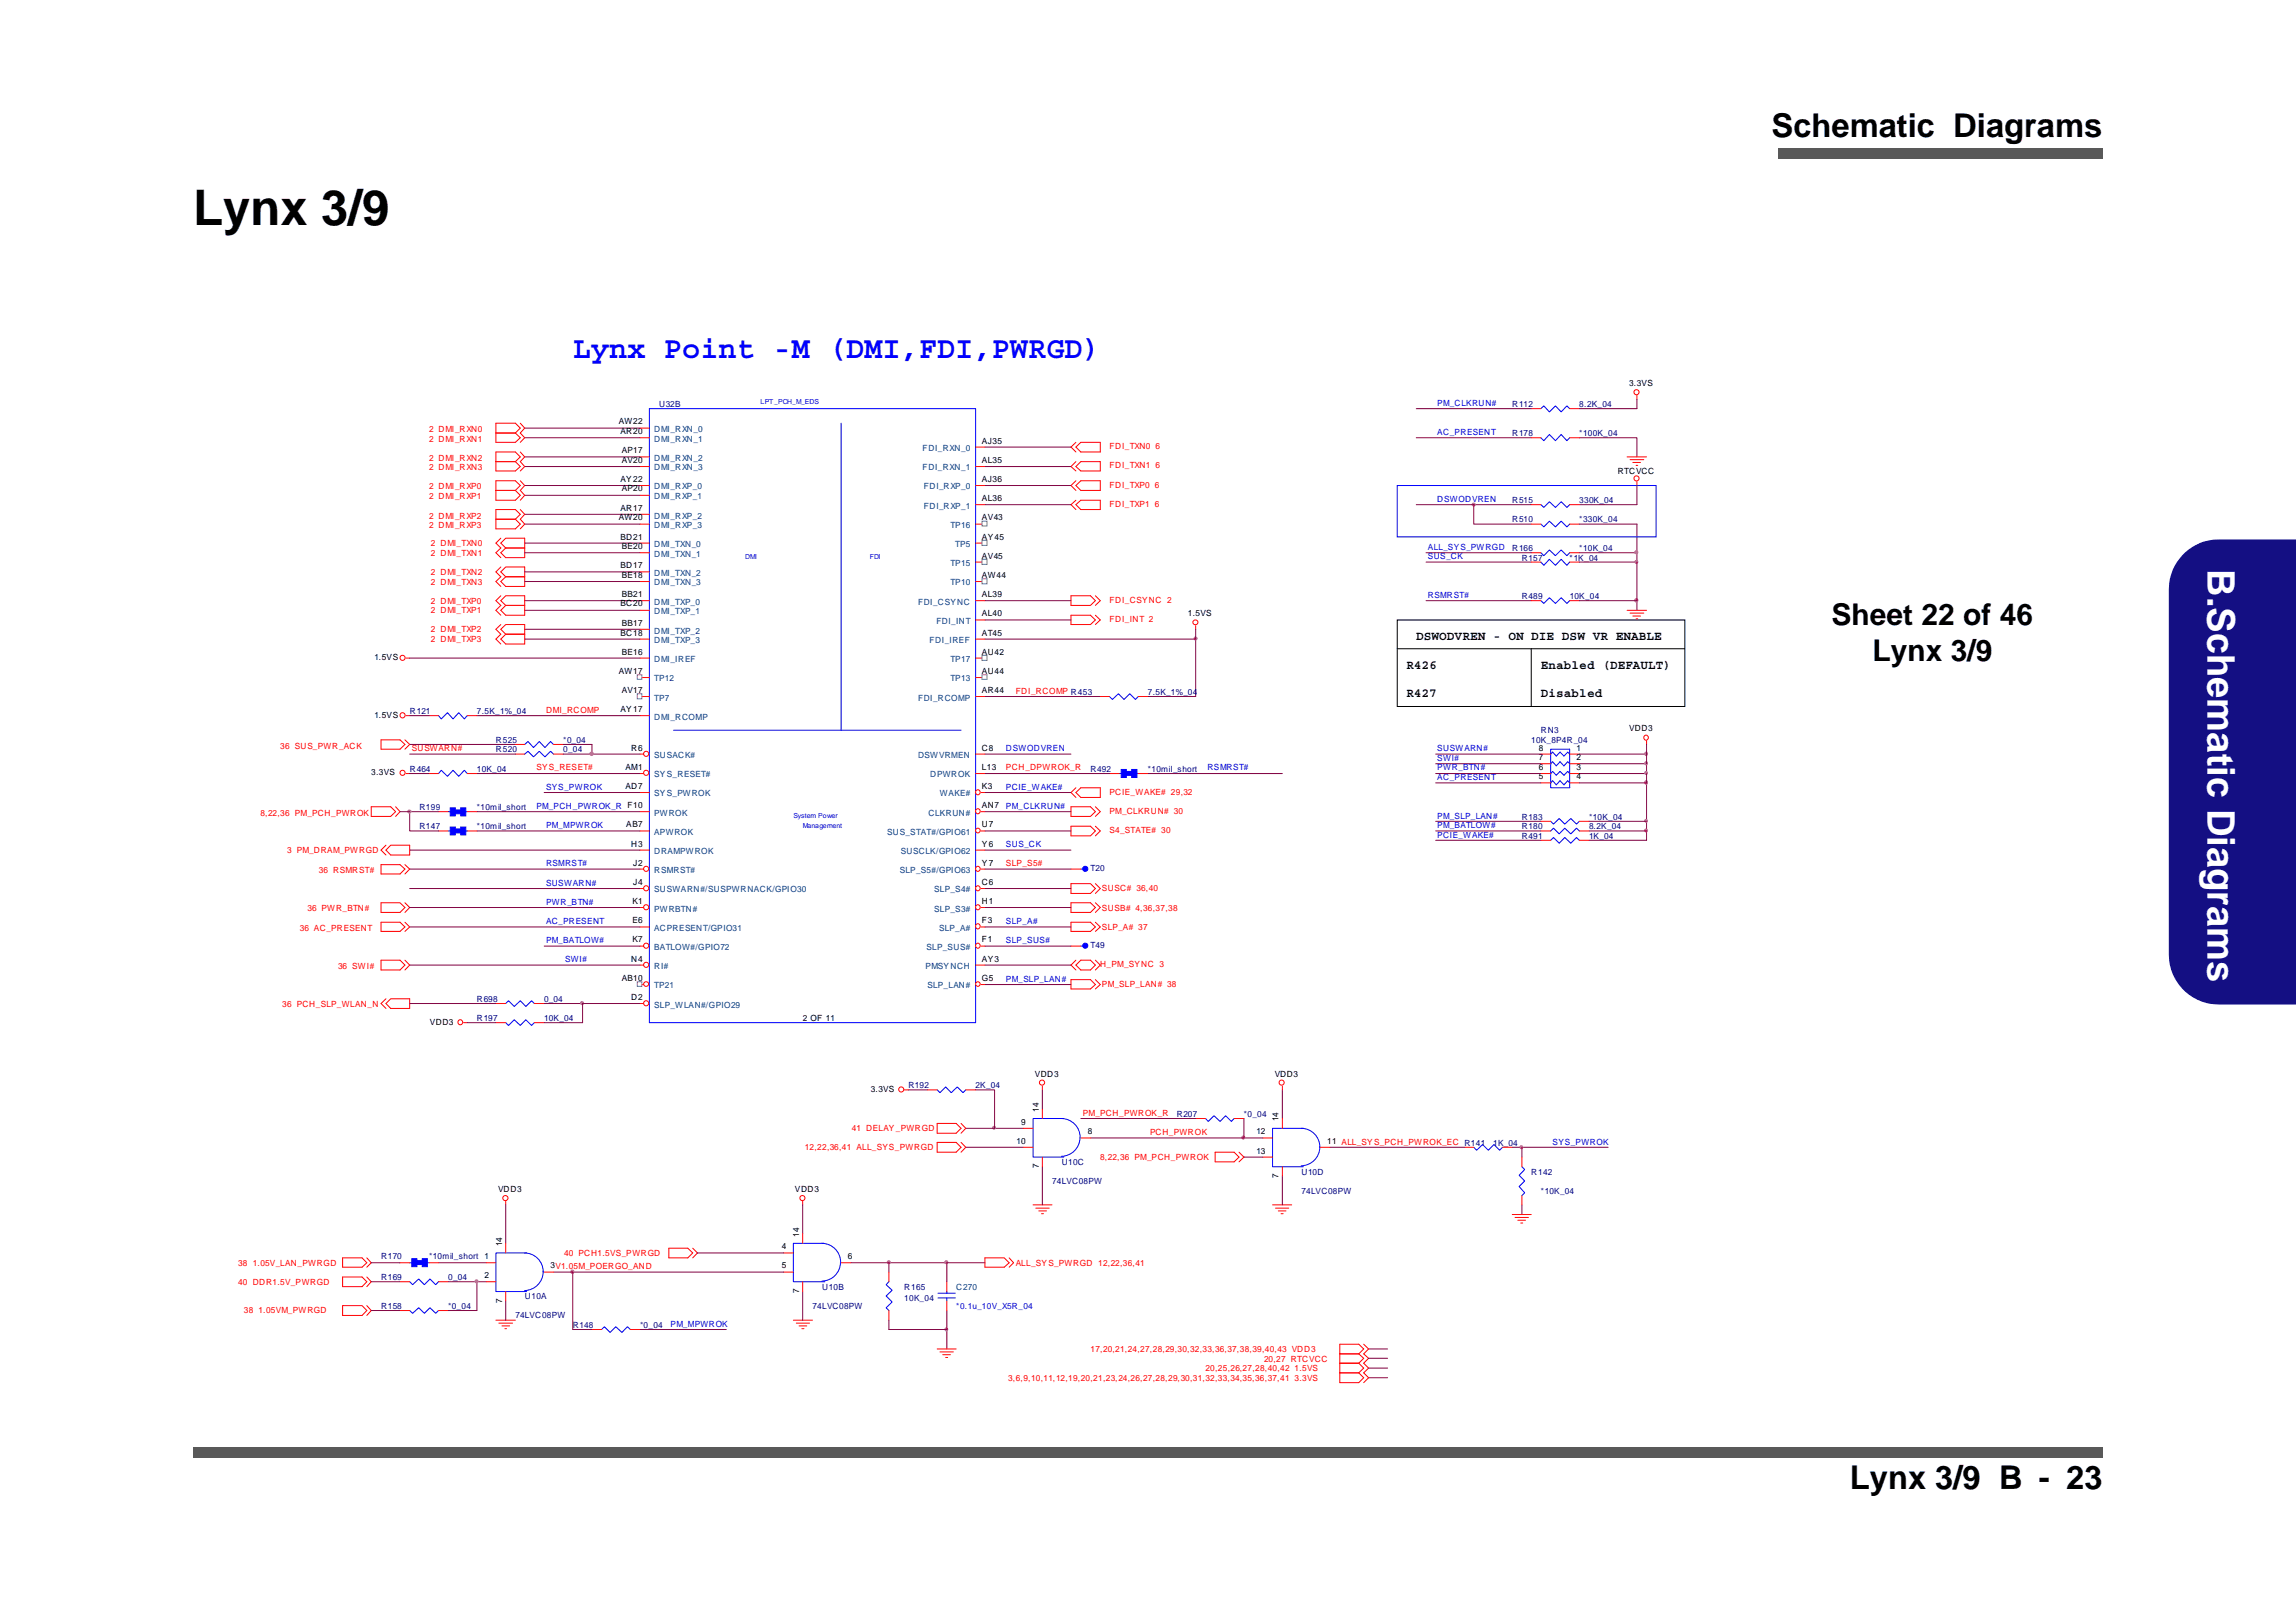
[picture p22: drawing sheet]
<svg xmlns="http://www.w3.org/2000/svg" width="297mm" height="210mm" viewBox="0 0 297 210" stroke-linecap="round" stroke-linejoin="round" font-family="sans-serif">
<defs><g id="words">
<text font-size="6.3" x="25" y="29.1">Lynx 3/9</text>
<text font-size="4.9" fill="#fff" x="285.6" y="73.6" transform="rotate(90 285.6 73.6)">B.Schematic Diagrams</text>
<g font-size="4.2">
<text x="229.2" y="17.7">Schematic Diagrams</text>
<text x="239.3" y="192.7">Lynx 3/9 B - 23</text>
</g>
<text font-size="4" fill="#00f" x="74.1" y="46.3">Lynx Point -M (DMI,FDI,PWRGD)</text>
<g font-size="3.9">
<text x="237" y="80.9">Sheet 22 of 46</text>
<text x="242.3" y="85.5">Lynx 3/9</text>
</g>
<g font-size="1.6">
<text x="183.2" y="82.8">DSWODVREN - ON DIE DSW VR ENABLE</text>
<text x="182" y="86.5">R426</text>
<text x="199.3" y="86.5">Enabled (DEFAULT)</text>
<text x="182" y="90.2">R427</text>
<text x="199.3" y="90.2">Disabled</text>
</g>
<g font-size="1.1" fill="#000080">
<text x="85.3" y="52.7">U32B</text>
<text x="195.6" y="52.7">R112</text>
<text x="204.3" y="52.7">8.2K_04</text>
<text x="195.6" y="56.4">R178</text>
<text x="204.3" y="56.4">*100K_04</text>
<text x="195.6" y="65.1">R515</text>
<text x="204.3" y="65.1">330K_04</text>
<text x="195.6" y="71.3">R166</text>
<text x="195.6" y="67.6">R510</text>
<text x="204.3" y="71.3">*10K_04</text>
<text x="204.3" y="67.6">*330K_04</text>
<text x="196.9" y="72.5">R157</text>
<text x="196.9" y="77.5">R489</text>
<text x="203.1" y="72.5">*1K_04</text>
<text x="203.1" y="77.5">10K_04</text>
<text x="148.5" y="89.9">7.5K_1%_04</text>
<text x="53" y="92.4">R121</text>
<text x="61.7" y="92.4">7.5K_1%_04</text>
<text x="199.3" y="94.9">RN3</text>
<text x="53" y="99.9">R464</text>
<text x="61.7" y="99.9">10K_04</text>
<text x="64.2" y="97.4">R520</text>
<text x="64.2" y="96.1">R525</text>
<text x="72.9" y="97.4">0_04</text>
<text x="72.9" y="96.1">*0_04</text>
<text x="141.1" y="99.9">R492</text>
<text x="148.5" y="99.9">*10mil_short</text>
<text x="198.1" y="96.1">10K_8P4R_04</text>
<text x="54.3" y="104.8">R199</text>
<text x="54.3" y="107.3">R147</text>
<text x="61.7" y="104.8">*10mil_short</text>
<text x="61.7" y="107.3">*10mil_short</text>
<text x="196.9" y="107.3">R180</text>
<text x="196.9" y="106.1">R183</text>
<text x="205.6" y="107.3">8.2K_04</text>
<text x="205.6" y="106.1">*10K_04</text>
<text x="141.1" y="112.8">T20</text>
<text x="196.9" y="108.6">R491</text>
<text x="205.6" y="108.6">1K_04</text>
<text x="141.1" y="122.7">T49</text>
<text x="61.7" y="129.6">R698</text>
<text x="70.4" y="129.6">0_04</text>
<text x="61.7" y="132.2">R197</text>
<text x="70.4" y="132.2">10K_04</text>
<text x="117.5" y="140.8">R192</text>
<text x="126.2" y="140.8">2K_04</text>
<text x="152.2" y="144.6">R207</text>
<text x="160.9" y="144.6">*0_04</text>
<text x="193.2" y="148.3">1K_04</text>
<text x="136.1" y="153.2">74LVC08PW</text>
<text x="137.4" y="150.8">U10C</text>
<text x="168.4" y="152">U10D</text>
<text x="168.4" y="154.5">74LVC08PW</text>
<text x="198.1" y="152">R142</text>
<text x="199.3" y="154.5">*10K_04</text>
<text x="49.3" y="165.6">R169</text>
<text x="49.3" y="162.9">R170</text>
<text x="55.5" y="162.9">*10mil_short</text>
<text x="58" y="165.6">0_04</text>
<text x="106.4" y="166.9">U10B</text>
<text x="117" y="166.9">R165</text>
<text x="49.3" y="169.4">R158</text>
<text x="58" y="169.4">*0_04</text>
<text x="66.7" y="170.6">74LVC08PW</text>
<text x="67.9" y="168.2">U10A</text>
<text x="74.1" y="171.9">R148</text>
<text x="82.8" y="171.9">*0_04</text>
<text x="105.1" y="169.4">74LVC08PW</text>
<text x="117" y="168.4">10K_04</text>
</g>
<g font-size="1.1" fill="#00f">
<text x="185.9" y="52.5">PM_CLKRUN#</text>
<text x="185.9" y="56.2">AC_PRESENT</text>
<text x="185.9" y="64.9">DSWODVREN</text>
<text x="184.7" y="71.2">ALL_SYS_PWRGD</text>
<text x="184.7" y="72.4">SUS_CK</text>
<text x="184.7" y="77.4">RSMRST#</text>
<text x="130.1" y="97.2">DSWODVREN</text>
<text x="156.2" y="99.7">RSMRST#</text>
<text x="185.9" y="98.5">SWI#</text>
<text x="185.9" y="97.2">SUSWARN#</text>
<text x="185.9" y="101">AC_PRESENT</text>
<text x="185.9" y="99.7">PWR_BTN#</text>
<text x="69.4" y="104.7">PM_PCH_PWROK_R F10</text>
<text x="70.7" y="102.2">SYS_PWROK</text>
<text x="70.7" y="107.2">PM_MPWROK</text>
<text x="130.1" y="102.2">PCIE_WAKE#</text>
<text x="130.1" y="104.7">PM_CLKRUN#</text>
<text x="185.9" y="107.2">PM_BATLOW#</text>
<text x="185.9" y="105.9">PM_SLP_LAN#</text>
<text x="70.7" y="112.1">RSMRST#</text>
<text x="130.1" y="109.7">SUS_CK</text>
<text x="185.9" y="108.4">PCIE_WAKE#</text>
<text x="70.7" y="117.1">PWR_BTN#</text>
<text x="70.7" y="119.6">AC_PRESENT</text>
<text x="70.7" y="114.6">SUSWARN#</text>
<text x="130.1" y="119.6">SLP_A#</text>
<text x="70.7" y="122.1">PM_BATLOW#</text>
<text x="73.1" y="124.6">SWI#</text>
<text x="130.1" y="122.1">SLP_SUS#</text>
<text x="130.1" y="127.1">PM_SLP_LAN#</text>
<text x="200.9" y="148.1">SYS_PWROK</text>
<text x="86.7" y="171.7">PM_MPWROK</text>
<text x="123.7" y="169.4">*0.1u_10V_X5R_04</text>
</g>
<g font-size="1.1">
<text x="210.8" y="50">3.3VS</text>
<text x="80.1" y="54.9">AW22</text>
<text x="80.3" y="56.1">AR20</text>
<text x="80.5" y="58.6">AP17</text>
<text x="80.5" y="59.9">AV20</text>
<text x="127" y="59.9">AL35</text>
<text x="127" y="57.4">AJ35</text>
<text x="80.3" y="62.4">AY22</text>
<text x="80.5" y="63.6">AP20</text>
<text x="127" y="64.8">AL36</text>
<text x="127" y="62.4">AJ36</text>
<text x="209.3" y="61.4">RTCVCC</text>
<text x="80.1" y="67.3">AW20</text>
<text x="80.3" y="66.1">AR17</text>
<text x="80.3" y="69.8">BD21</text>
<text x="80.5" y="71">BE20</text>
<text x="127" y="69.8">AY45</text>
<text x="127" y="67.3">AV43</text>
<text x="80.3" y="73.5">BD17</text>
<text x="80.5" y="77.3">BB21</text>
<text x="80.5" y="74.7">BE18</text>
<text x="127" y="74.7">AW44</text>
<text x="127" y="72.3">AV45</text>
<text x="127" y="77.3">AL39</text>
<text x="80.3" y="82.3">BC18</text>
<text x="80.3" y="78.5">BC20</text>
<text x="80.5" y="81">BB17</text>
<text x="127" y="79.7">AL40</text>
<text x="127" y="82.3">AT45</text>
<text x="153.7" y="79.7">1.5VS</text>
<text x="48.5" y="85.5">1.5VS</text>
<text x="80.1" y="87.2">AW17</text>
<text x="80.5" y="89.7">AV17</text>
<text x="80.5" y="84.7">BE16</text>
<text x="127" y="84.7">AU42</text>
<text x="127" y="87.2">AU44</text>
<text x="127" y="89.7">AR44</text>
<text x="48.5" y="92.9">1.5VS</text>
<text x="80.3" y="92.1">AY17</text>
<text x="210.8" y="94.6">VDD3</text>
<text x="48" y="100.3">3.3VS</text>
<text x="80.9" y="99.6">AM1</text>
<text x="81.7" y="97.1">R6</text>
<text x="127" y="97.1">C8</text>
<text x="127" y="99.6">L13</text>
<text x="199.1" y="100.8">5</text>
<text x="199.1" y="99.6">6</text>
<text x="199.1" y="98.3">7</text>
<text x="199.1" y="97.1">8</text>
<text x="204" y="97.1">1</text>
<text x="204" y="98.3">2</text>
<text x="204" y="99.6">3</text>
<text x="204" y="100.8">4</text>
<text x="80.9" y="102.1">AD7</text>
<text x="81" y="107">AB7</text>
<text x="127" y="107">U7</text>
<text x="127" y="104.6">AN7</text>
<text x="127" y="102.1">K3</text>
<text x="81.7" y="109.5">H3</text>
<text x="81.9" y="112">J2</text>
<text x="127" y="112">Y7</text>
<text x="127" y="109.5">Y6</text>
<text x="81.8" y="119.5">E6</text>
<text x="81.8" y="117">K1</text>
<text x="81.9" y="114.5">J4</text>
<text x="127" y="119.5">F3</text>
<text x="127" y="117">H1</text>
<text x="127" y="114.5">C6</text>
<text x="81.7" y="124.4">N4</text>
<text x="81.8" y="121.9">K7</text>
<text x="127" y="124.4">AY3</text>
<text x="127" y="121.9">F1</text>
<text x="80.5" y="126.9">AB10</text>
<text x="81.7" y="129.4">D2</text>
<text x="127" y="126.9">G5</text>
<text x="55.6" y="132.6">VDD3</text>
<text x="103.8" y="132.2">2 OF 11</text>
<text x="112.6" y="141.3">3.3VS</text>
<text x="133.9" y="139.3">VDD3</text>
<text x="134.4" y="143.9" transform="rotate(-90 134.4 143.9)">14</text>
<text x="164.9" y="139.3">VDD3</text>
<text x="131.5" y="148">10</text>
<text x="132.1" y="145.6">9</text>
<text x="140.7" y="146.8">8</text>
<text x="162.5" y="146.8">12</text>
<text x="162.5" y="149.3">13</text>
<text x="165.4" y="145.1" transform="rotate(-90 165.4 145.1)">14</text>
<text x="171.7" y="148">11 ALL_SYS_PCH_PWROK_EC R141</text>
<text x="64.4" y="154.2">VDD3</text>
<text x="102.8" y="154.2">VDD3</text>
<text x="134.4" y="151.2" transform="rotate(-90 134.4 151.2)">7</text>
<text x="165.4" y="152.5" transform="rotate(-90 165.4 152.5)">7</text>
<text x="65" y="161.3" transform="rotate(-90 65 161.3)">14</text>
<text x="101.1" y="161.7">4</text>
<text x="103.4" y="160" transform="rotate(-90 103.4 160)">14</text>
<text x="62.7" y="162.9">1</text>
<text x="62.7" y="165.4">2</text>
<text x="71.2" y="164.2">3V1.05M_POERGO_AND</text>
<text x="101.1" y="164.2">5</text>
<text x="103.4" y="167.4" transform="rotate(-90 103.4 167.4)">7</text>
<text x="109.7" y="162.9">6</text>
<text x="65" y="168.6" transform="rotate(-90 65 168.6)">7</text>
</g>
<g font-size="1.1" fill="#f00">
<text x="55.5" y="57.2">2 DMI_RXN1</text>
<text x="55.5" y="55.9">2 DMI_RXN0</text>
<text x="55.5" y="59.6">2 DMI_RXN2</text>
<text x="143.5" y="58.2">FDI_TXN0 6</text>
<text x="55.5" y="64.6">2 DMI_RXP1</text>
<text x="55.5" y="63.3">2 DMI_RXP0</text>
<text x="55.5" y="60.9">2 DMI_RXN3</text>
<text x="143.5" y="63.1">FDI_TXP0 6</text>
<text x="143.5" y="65.6">FDI_TXP1 6</text>
<text x="143.5" y="60.6">FDI_TXN1 6</text>
<text x="55.5" y="68.3">2 DMI_RXP3</text>
<text x="55.5" y="67.1">2 DMI_RXP2</text>
<text x="55.7" y="71.9">2 DMI_TXN1</text>
<text x="55.7" y="70.7">2 DMI_TXN0</text>
<text x="55.7" y="75.7">2 DMI_TXN3</text>
<text x="55.7" y="74.4">2 DMI_TXN2</text>
<text x="55.7" y="79.4">2 DMI_TXP1</text>
<text x="55.7" y="78.1">2 DMI_TXP0</text>
<text x="55.7" y="83.1">2 DMI_TXP3</text>
<text x="55.7" y="81.8">2 DMI_TXP2</text>
<text x="143.5" y="80.5">FDI_INT 2</text>
<text x="143.5" y="78">FDI_CSYNC 2</text>
<text x="131.4" y="89.8">FDI_RCOMP R453</text>
<text x="70.7" y="92.3">DMI_RCOMP</text>
<text x="36.3" y="96.9">36 SUS_PWR_ACK</text>
<text x="53.3" y="97.2">SUSWARN#</text>
<text x="69.4" y="99.7">SYS_RESET#</text>
<text x="130.1" y="99.7">PCH_DPWROK_R</text>
<text x="33.7" y="105.6">8,22,36 PM_PCH_PWROK</text>
<text x="143.5" y="105.3">PM_CLKRUN# 30</text>
<text x="143.5" y="107.8">S4_STATE# 30</text>
<text x="143.5" y="102.9">PCIE_WAKE# 29,32</text>
<text x="37.1" y="110.4">3 PM_DRAM_PWRGD</text>
<text x="41.2" y="113">36 RSMRST#</text>
<text x="130.1" y="112.1">SLP_S5#</text>
<text x="39.8" y="117.8">36 PWR_BTN#</text>
<text x="142.5" y="115.4">SUSC# 36,40</text>
<text x="142.5" y="117.8">SUSB# 4,36,37,38</text>
<text x="38.8" y="120.5">36 AC_PRESENT</text>
<text x="43.8" y="125.4">36 SWI#</text>
<text x="142.3" y="125.2">H_PM_SYNC 3</text>
<text x="142.5" y="120.4">SLP_A# 37</text>
<text x="36.5" y="130.3">36 PCH_SLP_WLAN_N</text>
<text x="142.5" y="127.8">PM_SLP_LAN# 38</text>
<text x="104.1" y="148.9">12,22,36,41 ALL_SYS_PWRGD</text>
<text x="110.2" y="146.4">41 DELAY_PWRGD</text>
<text x="140.1" y="144.4">PM_PCH_PWROK_R</text>
<text x="148.8" y="146.9">PCH_PWROK</text>
<text x="142.3" y="150.1">8,22,36 PM_PCH_PWROK</text>
<text x="30.8" y="163.8">38</text>
<text x="30.8" y="166.3">40 DDR1.5V_PWRGD</text>
<text x="32.7" y="163.8">1.05V_LAN_PWRGD</text>
<text x="73" y="162.5">40 PCH1.5VS_PWRGD</text>
<text x="131.4" y="163.8">ALL_SYS_PWRGD 12,22,36,41</text>
<text x="31.5" y="170">38</text>
<text x="33.4" y="170">1.05VM_PWRGD</text>
<text x="130.4" y="178.7">3,6,9,10,11,12,19,20,21,23,24,26,27,28,29,30,31,32,33,34,35,36,37,41</text>
<text x="141.1" y="175">17,20,21,24,27,28,29,30,32,33,36,37,38,39,40,43 VDD3</text>
<text x="156" y="177.4">20,25,26,27,28,40,42</text>
<text x="163.5" y="176.2">20,27 RTCVCC</text>
<text x="167.5" y="178.7">3.3VS</text>
<text x="167.5" y="177.4">1.5VS</text>
</g>
<g font-size="1.1" fill="#004080">
<text x="84.6" y="59.6">DMI_RXN_2</text>
<text x="84.6" y="57.2">DMI_RXN_1</text>
<text x="84.6" y="55.9">DMI_RXN_0</text>
<text x="119.4" y="58.4">FDI_RXN_0</text>
<text x="84.6" y="64.6">DMI_RXP_1</text>
<text x="84.6" y="63.3">DMI_RXP_0</text>
<text x="84.6" y="60.9">DMI_RXN_3</text>
<text x="119.4" y="60.9">FDI_RXN_1</text>
<text x="119.5" y="65.9">FDI_RXP_1</text>
<text x="119.5" y="63.3">FDI_RXP_0</text>
<text x="84.6" y="67.1">DMI_RXP_2</text>
<text x="84.6" y="68.3">DMI_RXP_3</text>
<text x="84.6" y="70.8">DMI_TXN_0</text>
<text x="123" y="68.3">TP16</text>
<text x="123.6" y="70.8">TP5</text>
<text x="84.6" y="72">DMI_TXN_1</text>
<text x="84.6" y="75.7">DMI_TXN_3</text>
<text x="84.6" y="74.6">DMI_TXN_2</text>
<text x="123" y="75.7">TP10</text>
<text x="123" y="73.3">TP15</text>
<text x="84.6" y="82">DMI_TXP_2</text>
<text x="84.6" y="78.3">DMI_TXP_0</text>
<text x="84.6" y="83.2">DMI_TXP_3</text>
<text x="84.6" y="79.5">DMI_TXP_1</text>
<text x="118.8" y="78.3">FDI_CSYNC</text>
<text x="120.2" y="83.2">FDI_IREF</text>
<text x="121.1" y="80.7">FDI_INT</text>
<text x="84.6" y="88.2">TP12</text>
<text x="84.6" y="85.7">DMI_IREF</text>
<text x="123" y="85.7">TP17</text>
<text x="123" y="88.2">TP13</text>
<text x="84.6" y="90.7">TP7</text>
<text x="84.6" y="93.2">DMI_RCOMP</text>
<text x="118.8" y="90.7">FDI_RCOMP</text>
<text x="84.6" y="100.6">SYS_RESET#</text>
<text x="84.6" y="98.1">SUSACK#</text>
<text x="118.8" y="98.1">DSWVRMEN</text>
<text x="120.4" y="100.6">DPWROK</text>
<text x="84.6" y="105.6">PWROK</text>
<text x="84.6" y="103">SYS_PWROK</text>
<text x="120.1" y="105.6">CLKRUN#</text>
<text x="121.6" y="103">WAKE#</text>
<text x="84.6" y="110.6">DRAMPWROK</text>
<text x="84.6" y="108">APWROK</text>
<text x="84.6" y="113">RSMRST#</text>
<text x="114.8" y="108">SUS_STAT#/GPIO61</text>
<text x="116.4" y="113">SLP_S5#/GPIO63</text>
<text x="116.5" y="110.6">SUSCLK/GPIO62</text>
<text x="84.6" y="115.5">SUSWARN#/SUSPWRNACK/GPIO30</text>
<text x="84.6" y="118">PWRBTN#</text>
<text x="120.9" y="118">SLP_S3#</text>
<text x="120.9" y="115.5">SLP_S4#</text>
<text x="84.6" y="120.5">ACPRESENT/GPIO31</text>
<text x="84.6" y="125.4">RI#</text>
<text x="84.6" y="122.9">BATLOW#/GPIO72</text>
<text x="119.7" y="125.4">PMSYNCH</text>
<text x="119.9" y="122.9">SLP_SUS#</text>
<text x="121.5" y="120.5">SLP_A#</text>
<text x="84.6" y="127.9">TP21</text>
<text x="84.6" y="130.4">SLP_WLAN#/GPIO29</text>
<text x="120" y="127.9">SLP_LAN#</text>
<text x="123.7" y="166.9">C270</text>
</g>
<g font-size=".9" fill="#00f">
<text x="98.4" y="52.2">LPT_PCH_M_EDS</text>
<text x="96.4" y="72.3">DMI</text>
<text x="112.5" y="72.3">FDI</text>
<text x="102.6" y="105.8">System Power</text>
<text x="103.8" y="107.1">Management</text>
</g>
</g></defs>
<g fill="#595959">
<path d="M230 19.2h42v1.4h-42z"/>
<path d="M25 187.2h247v1.4h-247z"/>
</g>
<path d="M282.3 72a6.2 6.2 0 0 1 4.7-2.1h10v60h-10a6.4 6.4 0 0 1-6.3-6.3v-47.3a6.4 6.4 0 0 1 1.6-4.3z" fill-rule="evenodd" fill="#140f83"/>
<g fill="#140f83">
<path d="M282.4 71.8a6.2 6.2 0 0 1 4.6-2h10v6.5v-6.3h-10h-.6l-1.2 .3-1.2 .4-1.4 1.1-1.1 1.5-.4 1.1-.2 .6-.1 1.3v47.3l.1 1.2 .3 1.2 .3 .5-.1 .1-.7-1.8-.1-1.2v-47.3a6.4 6.4 0 0 1 1.8-4.5z"/>
<path d="M297 76.3v53.7h-10a6.5 6.5 0 0 1-5.6-3.4l.1-.1 1.1 1.5 .9 .7 1.1 .6 1.2 .4 1.2 .1h10z"/>
</g>
<path d="M30.1 43h188.7v137.5h-188.7z" fill="#fff"/>
<g fill="none" stroke="#800040" stroke-width=".13">
<path d="M67.9 59.1h14.9M67.9 56.7h14.9M67.9 55.4h14.9M127.4 57.9h11.2M183.2 56.7h14.9M183.2 52.9h14.9M204.3 56.7h7.5v2.4M211.8 51.7v1.2h-7.5M67.9 79h14.9M67.9 77.7h14.9M67.9 60.4h14.9M67.9 67.8h14.9"/>
<path d="M67.9 66.6h14.9M67.9 64.1h14.9M67.9 62.8h14.9M67.9 75.3h14.9M67.9 74h14.9M67.9 71.5h14.9M67.9 70.3h14.9M127.4 60.4h11.2M183.2 65.3h7.5M184.5 72.7h13.6M184.5 71.5h13.6M184.5 77.7h13.6"/>
<path d="M190.7 65.3h7.4M190.7 65.3v2.5h7.4M204.3 72.7h7.5M204.3 67.8h7.5v3.7M204.3 71.5h7.5M204.3 77.7h7.5M211.8 71.5v1.2M211.8 77.7v1.3M211.8 62.8v2.5h-7.5M211.8 72.7v5M53 85.2h29.8M53 97.6h13.7"/>
<path d="M53 96.3h13.7M61.7 92.6h21.1M67.9 82.7h14.9M67.9 81.4h14.9M72.9 96.3h3.7v1.3M72.9 97.6h3.7M76.6 97.6h6.2M127.4 97.6h11.2M127.4 90.1h14.9M154.7 82.7v7.4h-6.2M185.7 98.8h13.6M185.7 97.6h13.6"/>
<path d="M204.3 98.8h8.7v1.3h-8.7M204.3 97.6h8.7v1.2M51.8 105h1.2M53 110h29.8M53 112.5h29.8M53 117.4h29.8M53 120h29.8M53 115h29.8M53 105v2.5h3.7M53 105h3.7M53 100.1h2.5M61.7 107.5h21.1"/>
<path d="M61.7 105h21.1M61.7 100.1h21.1M70.4 102.6h12.4M127.4 112.5h11.2M127.4 107.5h11.2M127.4 120h11.2M127.4 102.6h11.2M127.4 110h11.2M127.4 105h11.2M127.4 115h11.2M127.4 117.4h11.2M127.4 100.1h16.1"/>
<path d="M148.5 100.1h17.4M185.7 108.7h13.6M185.7 107.5h13.6M185.7 106.3h13.6M185.7 101.3h13.6M185.7 100.1h13.6M205.6 107.5h7.4M205.6 106.3h7.4M213 101.3v5M213 107.5v1.2h-7.4M213 106.3v1.2M53 124.9h29.8"/>
<path d="M53 129.9h11.2M70.4 129.9h12.4M70.4 122.4h12.4M127.4 122.4h11.2M127.4 124.9h11.2M127.4 127.4h11.2M65.4 155.9v5M103.8 155.9v3.7M117.5 141h2.5M124.9 148.5h7.5M124.9 146h3.8M126.2 141h2.5v5"/>
<path d="M128.7 146h3.7M134.9 141v2.5M134.9 151v4.9M139.8 144.7h14.9M141.1 147.3h19.8M160.9 144.7v2.6M160.9 147.3h2.5M160.9 149.7h2.5M165.9 141v3.7M165.9 152.2v3.7M172.1 148.5h17.4M195.6 148.5h1.3"/>
<path d="M196.9 148.5h11.1M196.9 148.5v1.2M196.9 155.9v1.3M56.7 163.4h6.2M65.4 168.3v2.5M74.1 164.6h27.3M74.1 172.1h2.5M82.8 172.1h11.2M90.2 162.1h11.2M103.8 167.1v3.7M110.1 163.4h4.9M115 170.8v1.3h7.5"/>
<path d="M115 163.4v1.2M115 163.4h7.5v2.5M122.5 172.1v2.5M122.5 169.6v2.5M177.1 178.3h2.4M177.1 177h2.4M177.1 175.8h2.4"/>
</g>
<g fill="#f0f" stroke="#f0f" stroke-width=".13">
<path d="M212.8 101.1h.3v.3l-.1 .1-.2-.1z" fill-rule="evenodd"/>
<path d="M73.9 164.4h.3l.1 .2-.1 .1-.2 .1-.1-.1z" fill-rule="evenodd"/>
<path d="M122.3 171.9h.3v.3h-.2h-.1z" fill-rule="evenodd"/>
<path d="M122.3 163.2h.3v.3h-.2h-.1z" fill-rule="evenodd"/>
<path d="M128.5 145.8h.2v.3h-.1h-.1z" fill-rule="evenodd"/>
<path d="M196.7 148.3h.3v.3l-.2 .1-.1-.1z" fill-rule="evenodd"/>
<path d="M76.4 97.4h.3l.1 .1-.1 .2-.2 .1-.1-.1z" fill-rule="evenodd"/>
<path d="M212.8 98.6h.3v.3l-.1 .1-.2-.1z" fill-rule="evenodd"/>
<path d="M212.8 99.9h.3v.3h-.1h-.2z" fill-rule="evenodd"/>
<path d="M212.8 107.3h.3v.3l-.1 .1-.2-.1z" fill-rule="evenodd"/>
<path d="M212.8 97.4h.3v.3l-.1 .1-.2-.1z" fill-rule="evenodd"/>
<path d="M211.6 77.5h.2l.1 .2-.1 .2h-.1h-.1z" fill-rule="evenodd"/>
<path d="M52.8 104.9h.3l.1 .1-.1 .2h-.1h-.2z" fill-rule="evenodd"/>
<circle cx="154.7" cy="82.6" r=".2"/>
<circle cx="75.3" cy="129.8" r=".2"/>
<circle cx="115" cy="163.3" r=".2"/>
<circle cx="160.9" cy="147.2" r=".2"/>
<circle cx="211.7" cy="72.7" r=".2"/>
<circle cx="213" cy="106.2" r=".19"/>
<circle cx="190.7" cy="65.3" r=".2"/>
<circle cx="211.7" cy="71.5" r=".2"/>
</g>
<g fill="none" stroke="#00f" stroke-width=".13">
<path d="M84 52.9h42.2v79.4h-42.2zM108.8 54.8v39.7M199.3 52.9l.4-.4 .7 .8 .8-.8 .8 .8 .7-.8 .4 .4M199.3 56.7l.4 .3 .7-.8 .8 .8 .8-.8 .7 .8 .4-.3M180.8 62.8h33.4v6.7h-33.4zM199.3 72.7l.4 .5 .7-.8 .8 .8 .8-.8 .7 .8 .4-.5M199.3 71.5l.4 .4 .7-.7 .8 .7 .8-.7 .7 .7 .4-.4M199.3 77.7l.4 .4 .7-.7 .8 .7 .8-.7 .7 .7 .4-.4M199.3 67.8l.4 .4 .7-.8 .8 .8 .8-.8 .7 .8 .4-.4M56.7 92.6l.4 .4 .8-.8 .7 .8 .8-.8 .7 .8 .4-.4M67.9 97.6l.4-.4 .7 .7 .8-.7 .7 .7 .7-.7 .4 .4M67.9 96.3l.4-.3 .7 .7 .8-.7 .7 .7 .7-.7 .4 .3"/>
<path d="M87.1 94.5h37.2M143.5 90.1l.4 .4 .8-.7 .7 .7 .8-.7 .7 .7 .4-.4M200.6 97h2.5v4.9h-2.5zM200.6 98.8l.3-.2 .4 .5 .5-.5 .5 .5 .5-.5 .3 .2M203.1 97.6l-.3-.3-.5 .5-.5-.5-.5 .5-.4-.5-.3 .3M56.7 100.1l.4-.4 .8 .8 .7-.8 .8 .8 .7-.8 .4 .4M58 105h.5M58 107.5h.5M60.1 105h.4M60.1 107.5h.4M139.8 112.5h.3M144.8 100.1h.5"/>
<path d="M146.9 100.1h.4M200.6 107.5l.4-.3 .7 .7 .7-.7 .8 .7 .8-.7 .3 .3M200.6 106.3l.4 .3 .7-.7 .7 .7 .8-.7 .8 .7 .3-.3M200.6 108.7l.4-.3 .7 .7 .7-.7 .8 .7 .8-.7 .3 .3M200.6 100.1l.3-.3 .4 .5 .5-.5 .5 .5 .5-.5 .3 .3M203.1 101.3l-.3-.3-.5 .6-.5-.6-.5 .6-.4-.6-.3 .3M65.4 129.9l.4-.4 .7 .7 .8-.7 .7 .7 .8-.7 .3 .4M121.2 141l.4 .4 .7-.7 .8 .7 .7-.7 .8 .7 .3-.4M156 144.7l.3 .4 .8-.7 .7 .7 .8-.7 .7 .7 .4-.4M190.7 148.5l.3 .4 .8-.8 .8 .8 .7-.8 .7 .8 .4-.4M196.9 151l.4 .4-.8 .7 .8 .7-.8 .8 .8 .8-.4 .3M53 165.9l.4 .4 .8-.8 .7 .8 .7-.8 .8 .8 .3-.4"/>
<path d="M77.8 172.1l.4-.4 .7 .7 .8-.7 .8 .7 .7-.7 .4 .4M115 165.9l-.4 .4 .8 .7-.8 .7 .8 .8-.8 .7 .4 .4M121.3 168h2.3M121.3 167.4h2.3M122.5 167.1v.3M122.5 168v.3"/>
</g>
<g fill="none" stroke="#f00" stroke-width=".13">
<path d="M64.2 56h2.5M64.2 59.7v1.2h2.5l.6-.5-.6-.7M64.2 59.7h2.5M66.7 56l.6 .7-.6 .5h-2.5v-1.2M66.7 56l.6-.6-.6-.6h-2.5v1.2M66.7 59.7l.6-.6-.6-.6h-2.5v1.2M67.3 54.8l.6 .6-.6 .6 .6 .7-.6 .5M67.3 58.5l.6 .6-.6 .6 .6 .7-.6 .5M139.2 59.7l-.6 .7 .6 .5M139.2 57.2l-.6 .7 .6 .6M139.2 57.9l.6-.7h2.5v1.3h-2.5zM198.1 52.9h1.2"/>
<path d="M198.1 56.7h1.2M203.1 52.9h1.2M203.1 56.7h1.2M210.5 59.1h2.5M210.9 59.5h1.8M211.2 59.8h1M211.8 51.1v.6M64.2 63.5h2.5M64.2 63.5v-1.3h2.5l.6 .6-.6 .7M64.2 67.2v1.2h2.5l.6-.6-.6-.6M64.2 67.2h2.5M64.8 69.6l-.6 .7 .6 .6-.6 .6 .6 .7"/>
<path d="M64.8 77.1l-.6 .6 .6 .6-.6 .7 .6 .6M64.8 73.4l-.6 .6 .6 .6-.6 .7 .6 .6M64.8 71.5l.6-.6h2.5v1.3h-2.5zM64.8 70.3l.6-.7h2.5v1.3h-2.5zM64.8 79l.6-.7h2.5v1.3h-2.5zM64.8 77.7l.6-.6h2.5v1.2h-2.5zM64.8 75.3l.6-.7h2.5v1.3h-2.5zM64.8 74l.6-.6h2.5v1.2h-2.5zM66.7 63.5l.6 .6-.6 .6h-2.5v-1.2M66.7 67.2l.6-.6-.6-.7h-2.5v1.3M67.3 62.2l.6 .6-.6 .7 .6 .6-.6 .6M67.3 65.9l.6 .7-.6 .6 .6 .6-.6 .6"/>
<path d="M138.6 79.6h2.5l.6 .6-.6 .6h-2.5zM138.6 77.1h2.5l.6 .6-.6 .6h-2.5zM139.2 62.2l-.6 .6 .6 .7M139.2 64.7l-.6 .6 .6 .6M139.2 62.8l.6-.6h2.5v1.3h-2.5zM139.2 65.3l.6-.6h2.5v1.2h-2.5zM139.2 60.4l.6-.7h2.5v1.2h-2.5zM141.7 79.6l.6 .6-.6 .6M141.7 77.1l.6 .6-.6 .6M198.1 72.7h1.2M198.1 71.5h1.2M198.1 67.8h1.2"/>
<path d="M198.1 77.7h1.2M203.1 72.7h1.2M203.1 71.5h1.2M203.1 67.8h1.2M203.1 77.7h1.2M210.5 79h2.5M210.9 79.3h1.8M211.2 79.7h1M211.7 60.2h.2M211.8 62.3v.5M49.3 95.7h2.5l.6 .6-.6 .7h-2.5zM52.4 95.7l.6 .6-.6 .7"/>
<path d="M52.5 92.6h.5M52.5 85.2h.5M55.5 92.6h1.2M60.5 92.6h1.2M64.8 80.8l-.6 .6 .6 .7-.6 .6 .6 .6M64.8 82.7l.6-.6h2.5v1.2h-2.5zM64.8 81.4l.6-.6h2.5v1.3h-2.5zM66.7 97.6h1.2M66.7 96.3h1.2M71.6 97.6h1.3M71.6 96.3h1.3M142.3 90.1h1.2"/>
<path d="M147.3 90.1h1.2M154.7 81v.4M199.3 98.8h1.3M199.3 97.6h1.3M203.1 97.6h1.2M203.1 98.8h1.2M211.7 80.1h.2M213 95.9v.4M48 104.4h2.5l.7 .6-.7 .7h-2.5zM49.3 116.8h2.5l.6 .6-.6 .7h-2.5zM49.3 119.3h2.5l.6 .7-.6 .5h-2.5zM49.3 111.9h2.5l.6 .6-.6 .6h-2.5z"/>
<path d="M49.9 109.4l-.6 .6 .6 .6M50.5 109.4h2.5v1.2h-2.5l-.6-.6zM51.2 104.4l.6 .6-.6 .7M52.4 116.8l.6 .6-.6 .7M52.4 119.3l.6 .7-.6 .5M52.4 111.9l.6 .6-.6 .6M52.5 100.1h.5M55.5 100.1h1.2M56.7 105h1.3M56.7 107.5h1.3M60.5 105h1.2M60.5 107.5h1.2"/>
<path d="M60.5 100.1h1.2M138.6 114.4h2.5l.6 .6-.6 .6h-2.5zM138.6 116.8h2.5l.6 .6-.6 .7h-2.5zM138.6 119.3h2.5l.6 .7-.6 .5h-2.5zM138.6 112.5h1.2M138.6 104.4h2.5l.6 .6-.6 .7h-2.5zM138.6 106.9h2.5l.6 .6-.6 .7h-2.5zM139.2 101.9l-.6 .7 .6 .6M139.2 102.6l.6-.7h2.5v1.3h-2.5zM141.7 114.4l.6 .6-.6 .6M141.7 116.8l.6 .6-.6 .7M141.7 104.4l.6 .6-.6 .7"/>
<path d="M141.7 106.9l.6 .6-.6 .7M141.7 119.3l.6 .7-.6 .5M143.5 100.1h1.3M147.3 100.1h1.2M199.3 107.5h1.3M199.3 101.3h1.3M199.3 100.1h1.3M199.3 106.3h1.3M199.3 108.7h1.3M203.1 100.1h1.2M203.1 101.3h1.2M204.3 107.5h1.3"/>
<path d="M204.3 106.3h1.3M204.3 108.7h1.3M49.3 124.3h2.5l.6 .6-.6 .6h-2.5zM49.9 129.3l-.6 .6 .6 .6M50.5 129.3h2.5v1.2h-2.5l-.6-.6zM52.4 124.3l.6 .6-.6 .6M64.2 129.9h1.2M69.1 129.9h1.3M138.6 126.8h2.5l.6 .6-.6 .6h-2.5zM139.2 124.3l-.6 .6 .6 .6M139.8 124.3h1.3l.6 .6-.6 .6h-1.3l-.6-.6zM141.7 124.3l.6 .6-.6 .6"/>
<path d="M141.7 126.8l.6 .6-.6 .6M65.4 155.5v.4M103.8 155.5v.4M117 141h.5M120 141h1.2M121.2 145.4h2.5l.6 .6-.6 .7h-2.5zM121.2 147.8h2.5l.6 .7-.6 .6h-2.5zM124.3 145.4l.6 .6-.6 .7M124.3 147.8l.6 .7-.6 .6M124.9 141h1.3M133.6 155.9h2.5M134 156.3h1.7"/>
<path d="M134.4 156.7h1M134.7 157.1h.3M134.9 140.6v.4M154.7 144.7h1.3M157.2 149.1h2.5l.6 .6-.6 .7h-2.5zM159.7 144.7h1.2M160.3 149.1l.6 .6-.6 .7M164.6 155.9h2.5M165 156.3h1.7M165.4 156.7h1M165.7 157.1h.3M165.9 140.6v.4"/>
<path d="M189.5 148.5h1.2M194.4 148.5h1.2M195.6 157.2h2.5M196 157.6h1.7M196.4 157.9h1M196.7 158.3h.3M196.9 149.7v1.3M196.9 154.7v1.2M44.3 162.8h2.5l.7 .6-.7 .6h-2.5zM44.3 169h2.5l.7 .6-.7 .6h-2.5zM47.5 162.8l.5 .6-.5 .6M47.5 169l.5 .6-.5 .6"/>
<path d="M51.8 165.9h1.2M56.7 165.9h1.3M64.2 170.8h2.5M64.5 171.2h1.8M64.9 171.6h1M65.3 171.9h.2M76.6 172.1h1.2M81.6 172.1h1.2M86.5 161.5h2.5l.6 .6-.6 .7h-2.5zM89.6 161.5l.6 .6-.6 .7M102.6 170.8h2.5M103 171.2h1.7"/>
<path d="M103.4 171.6h1M103.7 171.9h.3M115 169.6v1.2M115 164.6v1.3M121.2 174.6h2.5M121.6 175h1.7M122 175.3h1M122.3 175.7h.3M122.5 165.9v1.2M122.5 168.3v1.3M127.4 162.8h2.5l.7 .6-.7 .6h-2.5zM130.6 162.8l.5 .6-.5 .6"/>
<path d="M173.3 176.4v1.3M173.3 177.7h2.5l.6 .6-.6 .6h-2.5zM173.3 175.2h2.5l.6 .6-.6 .6h-2.5zM173.3 176.4h2.5l.6 .6-.6 .7h-2.5M176.4 175.2l.7 .6-.7 .6 .7 .6-.7 .7 .7 .6-.7 .6"/>
<circle cx="211.7" cy="50.8" r=".33"/>
<circle cx="211.7" cy="61.9" r=".33"/>
<circle cx="52.1" cy="92.6" r=".34"/>
<circle cx="52.1" cy="85.1" r=".33"/>
<circle cx="154.7" cy="80.5" r=".32"/>
<circle cx="212.9" cy="95.5" r=".31"/>
<circle cx="52.1" cy="100" r=".33"/>
<circle cx="65.4" cy="155" r=".33"/>
<circle cx="103.8" cy="155" r=".33"/>
<circle cx="116.6" cy="141" r=".33"/>
<circle cx="134.8" cy="140.1" r=".33"/>
<circle cx="165.8" cy="140.1" r=".33"/>
</g>
<g fill="#00f" stroke="#00f" stroke-width=".13">
<path d="M145.1 99.6h.6v1h-.6z" fill-rule="evenodd"/>
<path d="M145.7 99.8h.8v.5h-.8z" fill-rule="evenodd"/>
<path d="M146.4 99.6h.7v1h-.7z" fill-rule="evenodd"/>
<path d="M58.3 104.6h.6v1h-.6z" fill-rule="evenodd"/>
<path d="M58.9 104.8h.7v.5h-.7z" fill-rule="evenodd"/>
<path d="M59.6 104.6h.7v1h-.7z" fill-rule="evenodd"/>
<path d="M58.3 107h.6v1h-.6z" fill-rule="evenodd"/>
<path d="M58.9 107.3h.7v.5h-.7z" fill-rule="evenodd"/>
<path d="M59.6 107h.7v1h-.7z" fill-rule="evenodd"/>
<circle cx="140.4" cy="112.4" r=".33"/>
</g>
<path d="M180.8 80.2h37.2v11.2h-37.2zM180.8 84h37.1M198.1 84v7.4" fill="none" stroke="#000" stroke-width=".13"/>
<circle cx="83.6" cy="127.3" r=".32" fill="#fff" stroke="#f00" stroke-width=".13"/>
<path d="M82.8 127.4h.5" fill="none" stroke="#f00" stroke-width=".13"/>
<path d="M82.4 127.1h.6v.5h-.6z" fill-rule="evenodd" fill="#fff" stroke="#808080" stroke-width=".13"/>
<path d="M126.2 75.3h1.2" fill="none" stroke="#f00" stroke-width=".13"/>
<path d="M127 74.9h.7v.7h-.7z" fill-rule="evenodd" fill="#fff" stroke="#808080" stroke-width=".13"/>
<path d="M126.2 67.8h1.2" fill="none" stroke="#f00" stroke-width=".13"/>
<path d="M127 67.4h.7v.7h-.7z" fill-rule="evenodd" fill="#fff" stroke="#808080" stroke-width=".13"/>
<path d="M82.8 87.7h1.2" fill="none" stroke="#f00" stroke-width=".13"/>
<path d="M82.4 87.3h.6v.6h-.6z" fill-rule="evenodd" fill="#fff" stroke="#808080" stroke-width=".13"/>
<path d="M126.2 85.2h1.2" fill="none" stroke="#f00" stroke-width=".13"/>
<path d="M127 84.8h.7v.7h-.7z" fill-rule="evenodd" fill="#fff" stroke="#808080" stroke-width=".13"/>
<path d="M82.8 90.1h1.2" fill="none" stroke="#f00" stroke-width=".13"/>
<path d="M82.4 89.8h.6v.6h-.6z" fill-rule="evenodd" fill="#fff" stroke="#808080" stroke-width=".13"/>
<path d="M126.2 70.3h1.2" fill="none" stroke="#f00" stroke-width=".13"/>
<path d="M127 69.9h.7v.7h-.7z" fill-rule="evenodd" fill="#fff" stroke="#808080" stroke-width=".13"/>
<path d="M126.2 87.7h1.2" fill="none" stroke="#f00" stroke-width=".13"/>
<path d="M127 87.3h.7v.6h-.7z" fill-rule="evenodd" fill="#fff" stroke="#808080" stroke-width=".13"/>
<circle cx="83.6" cy="115" r=".33" fill="#fff" stroke="#f00" stroke-width=".13"/>
<path d="M82.8 85.2h1.2M82.8 92.6h1.2M126.2 90.1h1.2M82.8 115h.5" fill="none" stroke="#f00" stroke-width=".13"/>
<circle cx="83.6" cy="129.8" r=".33" fill="#fff" stroke="#f00" stroke-width=".13"/>
<path d="M82.8 110h1.2M82.8 107.5h1.2M82.8 105h1.2M82.8 129.9h.5" fill="none" stroke="#f00" stroke-width=".13"/>
<circle cx="83.6" cy="100" r=".33" fill="#fff" stroke="#f00" stroke-width=".13"/>
<path d="M82.8 66.6h1.2M82.8 67.8h1.2M82.8 70.3h1.2M82.8 71.5h1.2M82.8 100.1h.5" fill="none" stroke="#f00" stroke-width=".13"/>
<circle cx="126.5" cy="127.3" r=".3" fill="#fff" stroke="#f00" stroke-width=".13"/>
<path d="M126.2 124.9h1.2M126.9 127.4h.5" fill="none" stroke="#f00" stroke-width=".13"/>
<circle cx="126.5" cy="122.4" r=".31" fill="#fff" stroke="#f00" stroke-width=".13"/>
<path d="M126.9 122.4h.5" fill="none" stroke="#f00" stroke-width=".13"/>
<circle cx="126.5" cy="119.9" r=".32" fill="#fff" stroke="#f00" stroke-width=".13"/>
<path d="M126.9 120h.5" fill="none" stroke="#f00" stroke-width=".13"/>
<circle cx="126.5" cy="117.4" r=".31" fill="#fff" stroke="#f00" stroke-width=".13"/>
<path d="M126.9 117.4h.5" fill="none" stroke="#f00" stroke-width=".13"/>
<circle cx="126.5" cy="115" r=".31" fill="#fff" stroke="#f00" stroke-width=".13"/>
<path d="M126.9 115h.5" fill="none" stroke="#f00" stroke-width=".13"/>
<circle cx="126.5" cy="112.4" r=".31" fill="#fff" stroke="#f00" stroke-width=".13"/>
<path d="M126.2 110h1.2M126.9 112.5h.5" fill="none" stroke="#f00" stroke-width=".13"/>
<circle cx="126.5" cy="107.5" r=".3" fill="#fff" stroke="#f00" stroke-width=".13"/>
<path d="M126.9 107.5h.5" fill="none" stroke="#f00" stroke-width=".13"/>
<circle cx="126.5" cy="105" r=".31" fill="#fff" stroke="#f00" stroke-width=".13"/>
<path d="M126.9 105h.5" fill="none" stroke="#f00" stroke-width=".13"/>
<circle cx="126.5" cy="102.5" r=".31" fill="#fff" stroke="#f00" stroke-width=".13"/>
<path d="M126.2 57.9h1.2M126.2 77.7h1.2M126.2 65.3h1.2M126.2 62.8h1.2M126.2 60.4h1.2M126.2 82.7h1.2M82.8 120h1.2M82.8 102.6h1.2M126.2 100.1h1.2M126.9 102.6h.5" fill="none" stroke="#f00" stroke-width=".13"/>
<circle cx="83.6" cy="97.6" r=".33" fill="#fff" stroke="#f00" stroke-width=".13"/>
<path d="M82.8 59.1h1.2M82.8 77.7h1.2M82.8 64.1h1.2M82.8 79h1.2M82.8 75.3h1.2M82.8 74h1.2M82.8 62.8h1.2M82.8 60.4h1.2M82.8 97.6h.5M82.8 81.4h1.2M82.8 82.7h1.2" fill="none" stroke="#f00" stroke-width=".13"/>
<circle cx="83.6" cy="117.4" r=".33" fill="#fff" stroke="#f00" stroke-width=".13"/>
<path d="M82.8 117.4h.5" fill="none" stroke="#f00" stroke-width=".13"/>
<circle cx="83.6" cy="124.9" r=".33" fill="#fff" stroke="#f00" stroke-width=".13"/>
<path d="M82.8 124.9h.5" fill="none" stroke="#f00" stroke-width=".13"/>
<circle cx="83.6" cy="122.4" r=".33" fill="#fff" stroke="#f00" stroke-width=".13"/>
<path d="M82.8 122.4h.5" fill="none" stroke="#f00" stroke-width=".13"/>
<circle cx="83.6" cy="112.4" r=".33" fill="#fff" stroke="#f00" stroke-width=".13"/>
<path d="M82.8 56.7h1.2M82.8 55.4h1.2M126.2 72.7h1.2M126.2 80.2h1.2M126.2 97.6h1.2M82.8 112.5h.5" fill="none" stroke="#f00" stroke-width=".13"/>
<path d="M127 72.4h.7v.6h-.7z" fill-rule="evenodd" fill="#fff" stroke="#808080" stroke-width=".13"/>
<g fill="none" stroke="#800040" stroke-width=".13">
<path d="M127.4 77.7h11.2M127.4 65.3h11.2M127.4 62.8h11.2M53 92.6h2.5M127.4 80.2h11.2M154.7 81.4v1.3h-27.3M213 96.3v1.3M213 100.1v1.2h-8.7M60.5 132.3h3.7M75.4 129.9v2.4h-5M48 165.9h3.8M48 169.6h3.8"/>
<path d="M48 163.4h3.8M58 165.9h3.7M61.7 165.9h1.2M61.7 165.9v3.7h-3.7M71.6 164.6h2.5v7.5M122.5 163.4h4.9M177.1 174.6h2.4"/>
</g>
<g fill="none" stroke="#f00" stroke-width=".13">
<path d="M198.1 65.3h1.2M203.1 65.3h1.2M60 132.3h.5M64.2 132.3h1.2M69.1 132.3h1.3M138.6 122.4h1.2M103.8 159.6v1.3M132.4 146h1.2M132.4 148.5h1.2M134.9 143.5v1.2M134.9 149.7v1.3M139.8 147.3h1.3"/>
<path d="M163.4 147.3h1.2M163.4 149.7h1.2M165.9 144.7v1.3M165.9 151v1.2M170.8 148.5h1.3M44.3 165.3h2.5l.7 .6-.7 .6h-2.5zM47.5 165.3l.5 .6-.5 .6M51.8 163.4h1.2M51.8 169.6h1.2M55.5 163.4h1.2M56.7 169.6h1.3M62.9 163.4h1.3"/>
<path d="M62.9 165.9h1.3M65.4 160.9v1.2M65.4 167.1v1.2M70.4 164.6h1.2M101.4 162.1h1.2M101.4 164.6h1.2M103.8 165.9v1.2M108.8 163.4h1.3M173.3 174h2.5l.6 .6-.6 .6h-2.5zM176.4 174l.7 .6-.7 .6"/>
<circle cx="59.5" cy="132.3" r=".32"/>
</g>
<g fill="#00f" stroke="#00f" stroke-width=".13">
<path d="M54.6 162.9h.7v1h-.7z" fill-rule="evenodd"/>
<path d="M53.9 163.1h.8v.5h-.8z" fill-rule="evenodd"/>
<path d="M53.3 162.9h.6v1h-.6z" fill-rule="evenodd"/>
<circle cx="140.4" cy="122.4" r=".33"/>
</g>
<g fill="none" stroke="#00f" stroke-width=".13">
<path d="M199.3 65.3l.4 .4 .7-.8 .8 .8 .8-.8 .7 .8 .4-.4M65.4 132.3l.4 .4 .7-.7 .8 .7 .7-.7 .8 .7 .3-.4M139.8 122.4h.3M137.3 144.7a2.44 2.44 0 0 1 2.4 2.5 2.44 2.44 0 0 1-2.4 2.4M137.6 144.7h-4v5h4M168.3 146a2.41 2.41 0 0 1 2.5 2.5 2.44 2.44 0 0 1-2.5 2.4M168.6 146h-4v5h4M53 169.6l.4 .4 .8-.8 .7 .8 .7-.8 .8 .8 .3-.4M53 163.4h.4M55 163.4h.5M67.9 162.1a2.42 2.42 0 0 1 2.4 2.5 2.45 2.45 0 0 1-2.4 2.4M68.1 162.1h-3.9v5h3.9"/>
<path d="M106.3 160.9a2.44 2.44 0 0 1 2.5 2.4 2.44 2.44 0 0 1-2.5 2.5M106.6 160.9h-4v5h4.1"/>
</g>
<circle cx="61.6" cy="165.8" r=".2" fill="#f0f" stroke="#f0f" stroke-width=".13"/>
<use href="#words"/>
</svg>
